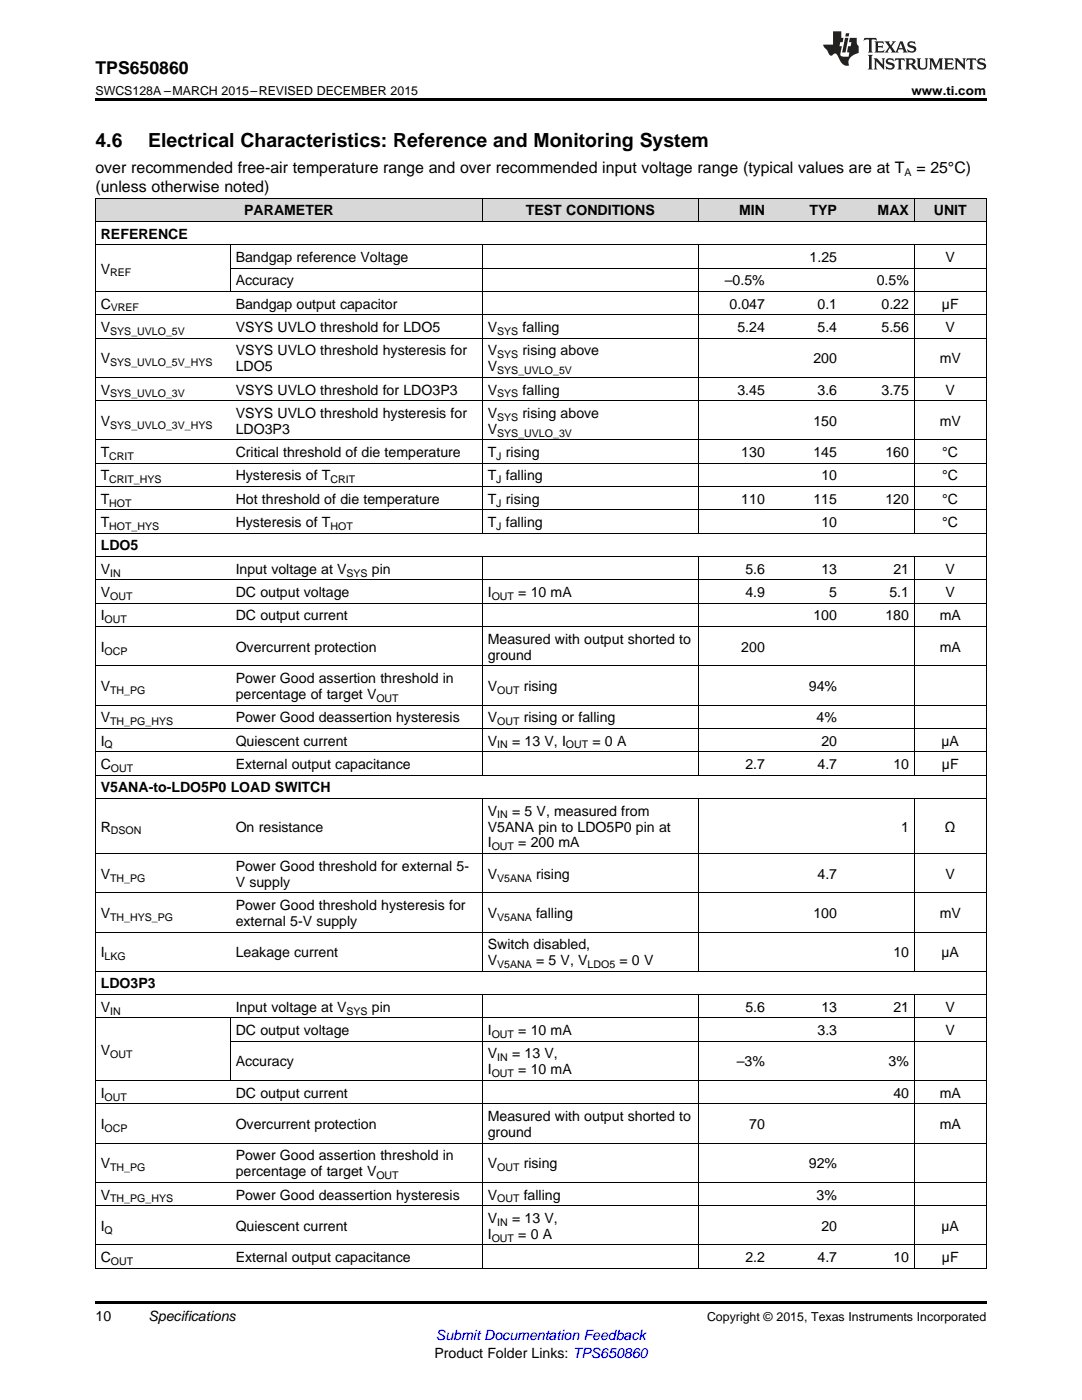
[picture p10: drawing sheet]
<svg xmlns="http://www.w3.org/2000/svg" width="216mm" height="279mm" viewBox="0 0 216 279" stroke-linecap="round" stroke-linejoin="round" font-family="sans-serif">
<defs><g id="words">
<g font-size="3.9">
<text x="19" y="29.3">4.6</text>
<text x="29.6" y="29.3">Electrical Characteristics: Reference and Monitoring System</text>
</g>
<text font-size="3.5" x="19" y="14.8">TPS650860</text>
<g font-size="3.2">
<text x="19" y="34.4">over recommended free-air temperature range and over recommended input voltage range (typical values are at T</text>
<text x="182.8" y="34.4">= 25°C)</text>
<text x="19" y="38.3">(unless otherwise noted)</text>
</g>
<g font-size="2.8">
<text x="20.1" y="47.6">REFERENCE</text>
<text x="48.7" y="43">PARAMETER</text>
<text x="104.9" y="43">TEST CONDITIONS</text>
<text x="147.5" y="43">MIN</text>
<text x="161.5" y="43">TYP</text>
<text x="175.1" y="43">MAX</text>
<text x="186.3" y="43">UNIT</text>
<text x="47" y="52.3">Bandgap reference Voltage</text>
<text x="161.5" y="52.3">1.25</text>
<text x="188.7" y="52.3">V</text>
<text x="20.1" y="54.6">V</text>
<text x="47" y="56.9">Accuracy</text>
<text x="144.6" y="56.9">–0.5%</text>
<text x="174.9" y="56.9">0.5%</text>
<text x="20.1" y="61.6">C</text>
<text x="47" y="61.6">Bandgap output capacitor</text>
<text x="145.6" y="61.6">0.047</text>
<text x="163.1" y="61.6">0.1</text>
<text x="175.9" y="61.6">0.22</text>
<text x="188" y="61.6">µF</text>
<text x="20.1" y="66.3">V</text>
<text x="47" y="66.3">VSYS UVLO threshold for LDO5</text>
<text x="47" y="70.9">VSYS UVLO threshold hysteresis for</text>
<text x="97.3" y="66.3">V</text>
<text x="97.3" y="70.9">V</text>
<text x="104.3" y="66.3">falling</text>
<text x="104.3" y="70.9">rising above</text>
<text x="147.1" y="66.3">5.24</text>
<text x="163.1" y="66.3">5.4</text>
<text x="175.9" y="66.3">5.56</text>
<text x="188.7" y="66.3">V</text>
<text x="20.1" y="72.5">V</text>
<text x="47" y="74.1">LDO5</text>
<text x="97.3" y="74.1">V</text>
<text x="162.3" y="72.5">200</text>
<text x="187.5" y="72.5">mV</text>
<text x="20.1" y="78.7">V</text>
<text x="47" y="78.7">VSYS UVLO threshold for LDO3P3</text>
<text x="47" y="83.4">VSYS UVLO threshold hysteresis for</text>
<text x="97.3" y="78.7">V</text>
<text x="97.3" y="83.4">V</text>
<text x="104.3" y="78.7">falling</text>
<text x="104.3" y="83.4">rising above</text>
<text x="147.1" y="78.7">3.45</text>
<text x="163.1" y="78.7">3.6</text>
<text x="175.9" y="78.7">3.75</text>
<text x="188.7" y="78.7">V</text>
<text x="20.1" y="85">V</text>
<text x="47" y="86.6">LDO3P3</text>
<text x="97.3" y="86.6">V</text>
<text x="162.3" y="85">150</text>
<text x="187.5" y="85">mV</text>
<text x="20.1" y="91.2">T</text>
<text x="20.1" y="95.9">T</text>
<text x="47" y="91.2">Critical threshold of die temperature</text>
<text x="47" y="95.9">Hysteresis of T</text>
<text x="97.3" y="91.2">T rising</text>
<text x="97.3" y="95.9">T falling</text>
<text x="147.9" y="91.2">130</text>
<text x="162.3" y="91.2">145</text>
<text x="163.9" y="95.9">10</text>
<text x="176.7" y="91.2">160</text>
<text x="188" y="91.2">°C</text>
<text x="188" y="95.9">°C</text>
<text x="20.1" y="100.5">T</text>
<text x="47" y="100.5">Hot threshold of die temperature</text>
<text x="97.3" y="100.5">T rising</text>
<text x="147.9" y="100.5">110</text>
<text x="162.3" y="100.5">115</text>
<text x="176.7" y="100.5">120</text>
<text x="188" y="100.5">°C</text>
<text x="20.1" y="105.2">T</text>
<text x="47" y="105.2">Hysteresis of T</text>
<text x="97.3" y="105.2">T falling</text>
<text x="163.9" y="105.2">10</text>
<text x="188" y="105.2">°C</text>
<text x="20.1" y="109.9">LDO5</text>
<text x="20.1" y="114.5">V</text>
<text x="20.1" y="119.2">V</text>
<text x="47" y="114.5">Input voltage at V</text>
<text x="47" y="119.2">DC output voltage</text>
<text x="74.2" y="114.5">pin</text>
<text x="97.3" y="119.2">I</text>
<text x="103.4" y="119.2">= 10 mA</text>
<text x="148.7" y="114.5">5.6</text>
<text x="148.7" y="119.2">4.9</text>
<text x="163.9" y="114.5">13</text>
<text x="165.5" y="119.2">5</text>
<text x="177.5" y="119.2">5.1</text>
<text x="178.3" y="114.5">21</text>
<text x="188.7" y="114.5">V</text>
<text x="188.7" y="119.2">V</text>
<text x="20.1" y="123.8">I</text>
<text x="47" y="123.8">DC output current</text>
<text x="162.3" y="123.8">100</text>
<text x="176.7" y="123.8">180</text>
<text x="187.5" y="123.8">mA</text>
<text x="20.1" y="130.1">I</text>
<text x="47" y="130.1">Overcurrent protection</text>
<text x="97.3" y="128.5">Measured with output shorted to</text>
<text x="97.3" y="131.7">ground</text>
<text x="147.9" y="130.1">200</text>
<text x="187.5" y="130.1">mA</text>
<text x="20.1" y="137.9">V</text>
<text x="47" y="136.3">Power Good assertion threshold in</text>
<text x="97.3" y="137.9">V</text>
<text x="104.5" y="137.9">rising</text>
<text x="161.4" y="137.9">94%</text>
<text x="47" y="139.5">percentage of target V</text>
<text x="20.1" y="144.1">V</text>
<text x="20.1" y="148.8">I</text>
<text x="47" y="144.1">Power Good deassertion hysteresis</text>
<text x="47" y="148.8">Quiescent current</text>
<text x="97.3" y="144.1">V</text>
<text x="97.3" y="148.8">V</text>
<text x="102.2" y="148.8">= 13 V, I</text>
<text x="104.5" y="144.1">rising or falling</text>
<text x="118.2" y="148.8">= 0 A</text>
<text x="162.9" y="144.1">4%</text>
<text x="163.9" y="148.8">20</text>
<text x="187.9" y="148.8">µA</text>
<text x="20.1" y="153.5">C</text>
<text x="47" y="153.5">External output capacitance</text>
<text x="148.7" y="153.5">2.7</text>
<text x="163.1" y="153.5">4.7</text>
<text x="178.3" y="153.5">10</text>
<text x="188" y="153.5">µF</text>
<text x="20.1" y="158.1">V5ANA-to-LDO5P0 LOAD SWITCH</text>
<text x="20.1" y="165.9">R</text>
<text x="47" y="165.9">On resistance</text>
<text x="97.3" y="162.8">V</text>
<text x="97.3" y="165.9">V5ANA pin to LDO5P0 pin at</text>
<text x="102.2" y="162.8">= 5 V, measured from</text>
<text x="179.8" y="165.9">1</text>
<text x="188.6" y="165.9">Ω</text>
<text x="47" y="173.8">Power Good threshold for external 5-</text>
<text x="97.3" y="169.1">I</text>
<text x="103.4" y="169.1">= 200 mA</text>
<text x="20.1" y="175.4">V</text>
<text x="47" y="177">V supply</text>
<text x="97.3" y="175.4">V</text>
<text x="107" y="175.4">rising</text>
<text x="163.1" y="175.4">4.7</text>
<text x="188.7" y="175.4">V</text>
<text x="20.1" y="183.2">V</text>
<text x="47" y="181.6">Power Good threshold hysteresis for</text>
<text x="47" y="184.8">external 5-V supply</text>
<text x="97.3" y="183.2">V</text>
<text x="107" y="183.2">falling</text>
<text x="162.3" y="183.2">100</text>
<text x="187.5" y="183.2">mV</text>
<text x="20.1" y="191">I</text>
<text x="47" y="191">Leakage current</text>
<text x="97.3" y="189.4">Switch disabled,</text>
<text x="178.3" y="191">10</text>
<text x="187.9" y="191">µA</text>
<text x="20.1" y="197.3">LDO3P3</text>
<text x="97.3" y="192.6">V</text>
<text x="107" y="192.6">= 5 V, V</text>
<text x="123.6" y="192.6">= 0 V</text>
<text x="20.1" y="201.9">V</text>
<text x="47" y="201.9">Input voltage at V</text>
<text x="74.2" y="201.9">pin</text>
<text x="148.7" y="201.9">5.6</text>
<text x="163.9" y="201.9">13</text>
<text x="178.3" y="201.9">21</text>
<text x="188.7" y="201.9">V</text>
<text x="47" y="206.6">DC output voltage</text>
<text x="97.3" y="206.6">I</text>
<text x="103.4" y="206.6">= 10 mA</text>
<text x="163.1" y="206.6">3.3</text>
<text x="188.7" y="206.6">V</text>
<text x="20.1" y="210.5">V</text>
<text x="47" y="212.8">Accuracy</text>
<text x="97.3" y="211.2">V</text>
<text x="97.3" y="214.4">I</text>
<text x="102.2" y="211.2">= 13 V,</text>
<text x="103.4" y="214.4">= 10 mA</text>
<text x="147" y="212.8">–3%</text>
<text x="177.3" y="212.8">3%</text>
<text x="20.1" y="219.1">I</text>
<text x="47" y="219.1">DC output current</text>
<text x="178.3" y="219.1">40</text>
<text x="187.5" y="219.1">mA</text>
<text x="20.1" y="225.3">I</text>
<text x="47" y="225.3">Overcurrent protection</text>
<text x="97.3" y="223.7">Measured with output shorted to</text>
<text x="97.3" y="226.9">ground</text>
<text x="149.5" y="225.3">70</text>
<text x="187.5" y="225.3">mA</text>
<text x="20.1" y="233.2">V</text>
<text x="47" y="231.6">Power Good assertion threshold in</text>
<text x="97.3" y="233.2">V</text>
<text x="104.5" y="233.2">rising</text>
<text x="161.4" y="233.2">92%</text>
<text x="20.1" y="239.4">V</text>
<text x="47" y="234.7">percentage of target V</text>
<text x="47" y="239.4">Power Good deassertion hysteresis</text>
<text x="97.3" y="239.4">V</text>
<text x="104.5" y="239.4">falling</text>
<text x="162.9" y="239.4">3%</text>
<text x="20.1" y="245.6">I</text>
<text x="47" y="245.6">Quiescent current</text>
<text x="97.3" y="244.1">V</text>
<text x="102.2" y="244.1">= 13 V,</text>
<text x="163.9" y="245.6">20</text>
<text x="187.9" y="245.6">µA</text>
<text x="20.1" y="251.9">C</text>
<text x="47" y="251.9">External output capacitance</text>
<text x="97.3" y="247.2">I</text>
<text x="103.4" y="247.2">= 0 A</text>
<text x="148.7" y="251.9">2.2</text>
<text x="163.1" y="251.9">4.7</text>
<text x="178.3" y="251.9">10</text>
<text x="188" y="251.9">µF</text>
<text x="19" y="263.6">10</text>
<text x="29.6" y="263.6">Specifications</text>
<text x="86.7" y="270.9">Product Folder Links: TPS650860</text>
</g>
<text font-size="2.8" fill="#00f" x="87" y="267.4">Submit Documentation Feedback</text>
<g font-size="2.5">
<text x="19" y="19">SWCS128A –MARCH 2015–REVISED DECEMBER 2015</text>
<text x="181.9" y="19">www.ti.com</text>
<text x="141.1" y="263.6">Copyright © 2015, Texas Instruments Incorporated</text>
</g>
<g font-size="2.1">
<text x="180.5" y="35.1">A</text>
<text x="22" y="55.2">REF</text>
<text x="22.1" y="62.2">VREF</text>
<text x="22" y="66.8">SYS_UVLO_5V</text>
<text x="99.2" y="66.8">SYS</text>
<text x="99.2" y="71.5">SYS</text>
<text x="22" y="73.1">SYS_UVLO_5V_HYS</text>
<text x="99.2" y="74.6">SYS_UVLO_5V</text>
<text x="22" y="79.3">SYS_UVLO_3V</text>
<text x="99.2" y="79.3">SYS</text>
<text x="99.2" y="84">SYS</text>
<text x="22" y="85.5">SYS_UVLO_3V_HYS</text>
<text x="99.2" y="87.1">SYS_UVLO_3V</text>
<text x="21.8" y="91.8">CRIT</text>
<text x="99" y="91.8">J</text>
<text x="21.8" y="96.4">CRIT_HYS</text>
<text x="21.8" y="101.1">HOT</text>
<text x="65.9" y="96.4">CRIT</text>
<text x="99" y="96.4">J</text>
<text x="99" y="101.1">J</text>
<text x="21.8" y="105.8">HOT_HYS</text>
<text x="65.9" y="105.8">HOT</text>
<text x="99" y="105.8">J</text>
<text x="22" y="115.1">IN</text>
<text x="22" y="119.7">OUT</text>
<text x="69.1" y="115.1">SYS</text>
<text x="98.1" y="119.7">OUT</text>
<text x="20.9" y="124.4">OUT</text>
<text x="20.9" y="130.6">OCP</text>
<text x="22" y="138.5">TH_PG</text>
<text x="75.1" y="140.1">OUT</text>
<text x="99.2" y="138.5">OUT</text>
<text x="20.9" y="149.4">Q</text>
<text x="22" y="144.7">TH_PG_HYS</text>
<text x="99.2" y="144.7">OUT</text>
<text x="99.2" y="149.4">IN</text>
<text x="112.9" y="149.4">OUT</text>
<text x="22.1" y="154">OUT</text>
<text x="22.1" y="166.5">DSON</text>
<text x="99.2" y="163.3">IN</text>
<text x="98.1" y="169.7">OUT</text>
<text x="22" y="175.9">TH_PG</text>
<text x="99.2" y="175.9">V5ANA</text>
<text x="22" y="183.8">TH_HYS_PG</text>
<text x="99.2" y="183.8">V5ANA</text>
<text x="20.9" y="191.6">LKG</text>
<text x="99.2" y="193.2">V5ANA</text>
<text x="117.3" y="193.2">LDO5</text>
<text x="22" y="202.5">IN</text>
<text x="69.1" y="202.5">SYS</text>
<text x="98.1" y="207.2">OUT</text>
<text x="22" y="211.1">OUT</text>
<text x="98.1" y="215">OUT</text>
<text x="99.2" y="211.8">IN</text>
<text x="20.9" y="219.6">OUT</text>
<text x="20.9" y="225.9">OCP</text>
<text x="22" y="233.7">TH_PG</text>
<text x="99.2" y="233.7">OUT</text>
<text x="22" y="240">TH_PG_HYS</text>
<text x="75.1" y="235.3">OUT</text>
<text x="99.2" y="240">OUT</text>
<text x="99.2" y="244.6">IN</text>
<text x="20.9" y="246.2">Q</text>
<text x="98.1" y="247.8">OUT</text>
<text x="22.1" y="252.4">OUT</text>
</g>
</g></defs>
<g fill="#d8d8d8">
<path d="M19 39.6h27v4.6h-27z"/>
<path d="M46 39.6h50.3v4.6h-50.3z"/>
<path d="M96.3 39.6h43v4.6h-43z"/>
<path d="M139.3 39.6h14.4v4.6h-14.4z"/>
<path d="M153.7 39.6h14.4v4.6h-14.4z"/>
<path d="M168.1 39.6h14.4v4.6h-14.4z"/>
<path d="M182.5 39.6h14.3v4.6h-14.3z"/>
</g>
<path d="M19 19.5h177.8v.5h-177.8zM19 259.7h177.8v.5h-177.8z" fill="#000"/>
<g fill="none" stroke="#000" stroke-width=".2">
<path d="M19 39.5h177.8M19.1 39.6v213.6M96.2 39.6v4.6M139.3 39.6v4.6M182.4 39.6v4.6M196.8 39.6v213.6M19 58.2h177.8M19 48.8h177.8M19 44.2h177.8M45.9 48.9v9.3M46 53.5h150.8M96.2 48.9v57.6"/>
<path d="M139.3 48.9v57.6M182.4 48.9v57.6M19 80h177.8M19 75.3h177.8M19 67.5h177.8M19 62.8h177.8M19 97.1h177.8M19 92.4h177.8M19 87.8h177.8M19 115.7h177.8M19 111.1h177.8M19 106.4h177.8"/>
<path d="M19 101.8h177.8M96.2 111.1v43.6M139.3 111.1v43.6M182.4 111.1v43.6M19 132.9h177.8M19 125h177.8M19 120.4h177.8M19 159.3h177.8M19 154.7h177.8M19 150h177.8M19 145.4h177.8M19 140.7h177.8"/>
<path d="M96.2 159.4v34.5M139.3 159.4v34.5M182.4 159.4v34.5M19 178.2h177.8M19 170.3h177.8M19 198.5h177.8M19 193.8h177.8M19 186h177.8M96.2 198.5v54.7M139.3 198.5v54.7M182.4 198.5v54.7M19 215.6h177.8"/>
<path d="M19 203.1h177.8M45.9 203.2v12.5M46 207.8h150.8M19 236h177.8M19 228.1h177.8M19 220.3h177.8M19 253.1h177.8M19 248.4h177.8M19 240.6h177.8"/>
</g>
<g fill="#231f20">
<path d="M172.5 7.6l-.1 .5 .4-.2h.6v.1v2.1l-.2 .4h.9l-.2-.4v-2.1l.1-.1h.5l.5 .2-.2-.5zM174.5 8.3l.2 .3v1.5l-.2 .4h1.8l.2-.6a1.04 1.04 0 0 1-1.3 .2v-.7h.6l.3 .2v-.6l-.3 .2h-.6v-.6l.8-.1 .4 .3-.2-.5zM176.5 8.3l.9 1.1-.9 1.1h.8l-.2-.2 .4-.7 .5 .7-.2 .2h1.5l-.2-.2 .2-.4h.9l.1 .4-.2 .2h1l-.3-.3-.7-1.9h-.5l-.9 2-.8-1 .9-1h-.8l.1 .3-.4 .5-.3-.6 .1-.2zM179.7 8.6l.4 1h-.7zM181.3 8.4a.63 .63 0 0 0-.2 .7 .63 .63 0 0 0 .6 .4l.6 .2 .1 .2a.75 .75 0 0 1-.7 .4 .75 .75 0 0 1-.6-.5l.1 .7 .1-.1a1.11 1.11 0 0 0 1.5-.6 1.13 1.13 0 0 0-1.2-.8l-.1-.4a1.04 1.04 0 0 1 1.2 .2l-.2-.5-.2 .1-.4-.2zM173.2 10.9l.2 .4v2.2l-.2 .4h1l-.3-.4v-2.2l.3-.4zM174.3 11.6l.3 .4v1.5l-.3 .4h.8l-.2-.4v-1.3l1.5 1.7v-1.9l.2-.4h-.7l.2 .4v.9l-1.1-1.3zM177 11.8a.62 .62 0 0 0-.2 .7 .62 .62 0 0 0 .6 .4l.6 .1 .1 .3a.76 .76 0 0 1-.7 .3 .76 .76 0 0 1-.7-.4l.2 .7 .1-.1a1.11 1.11 0 0 0 1.5-.6 1.13 1.13 0 0 0-1.2-.8l-.1-.4a1.04 1.04 0 0 1 1.2 .2l-.2-.6-.2 .1-.5-.1zM178.7 11.6l-.2 .6a.61 .61 0 0 1 .8-.3v1.6l-.2 .4h.9l-.2-.4v-1.6a.63 .63 0 0 1 .7 .3l-.1-.6zM180.6 11.6l.3 .4v1.5l-.3 .4h1l-.2-.2-.1-.8 .6 .2a.76 .76 0 0 0 1.2 .7l-1-1a.58 .58 0 0 0 .6-.5 .58 .58 0 0 0-.5-.6zM181.4 11.9h.1a.45 .45 0 0 1 .5 .1 .45 .45 0 0 1 .1 .5l-.8 .2zM182.9 11.6l.2 .2a2.17 2.17 0 0 0 .3 1.9 .99 .99 0 0 0 1.6-.6v-1.1l.2-.4h-.7l.2 .2a1.92 1.92 0 0 1-.2 1.8 .6 .6 0 0 1-.9-.5v-1.1l.2-.4zM185.4 11.6l.2 .4v1.5l-.2 .4h.7l-.2-.4v-1.4l.8 1.8 .8-1.8v1.4l-.2 .4h.9l-.2-.4v-1.5l.2-.4h-.8l-.6 1.5-.6-1.5zM188.4 11.6l.2 .4v1.5l-.2 .4h1.8l.1-.6a1.04 1.04 0 0 1-1.2 .1v-.6h.5l.4 .2v-.6l-.4 .2h-.5v-.7h.8l.3 .3-.1-.6zM190.5 11.6l.2 .4v1.5l-.2 .4h.7l-.2-.4v-1.3l1.5 1.7v-1.9l.2-.4h-.7l.2 .4v.9l-1.1-1.3zM192.9 11.6l-.1 .6a.61 .61 0 0 1 .7-.3l.1 1.6-.3 .4h1l-.3-.4 .1-1.6a.63 .63 0 0 1 .7 .3l-.1-.6zM195.2 11.8a.62 .62 0 0 0-.2 .7 .62 .62 0 0 0 .6 .4l.6 .1 .1 .3a.76 .76 0 0 1-.7 .3 .76 .76 0 0 1-.6-.4l.1 .7 .1-.1a1.11 1.11 0 0 0 1.6-.6 1.13 1.13 0 0 0-1.3-.8l-.1-.4a1.04 1.04 0 0 1 1.2 .2l-.1-.6-.2 .1-.5-.1z"/>
<path d="M166.2 6.3v2.6h-1.9v.4l.8 .9a.91 .91 0 0 0 1 .8 .56 .56 0 0 1 .5-.3 .56 .56 0 0 1 .5 .3l.4 .8a1.53 1.53 0 0 0 1.9 1.2 1.54 1.54 0 0 1 1-2.1l.9-.3v-1.4a1.52 1.52 0 0 1-.4-1.6h-1.3l-.2 .8h.5l-.2 .8h-.5l-.1 1v.2l.4 .1-.2 .8a1.93 1.93 0 0 1-1.6-.3l.3-1.8h-.5l.2-.8h.4l.2-.8h-.4v-1.3zM168.6 7.6l-.6 2.9h.7l.6-2.9zM168.8 6.6l-.1 .7h.6l.2-.7z"/>
</g>
<use href="#words"/>
</svg>
